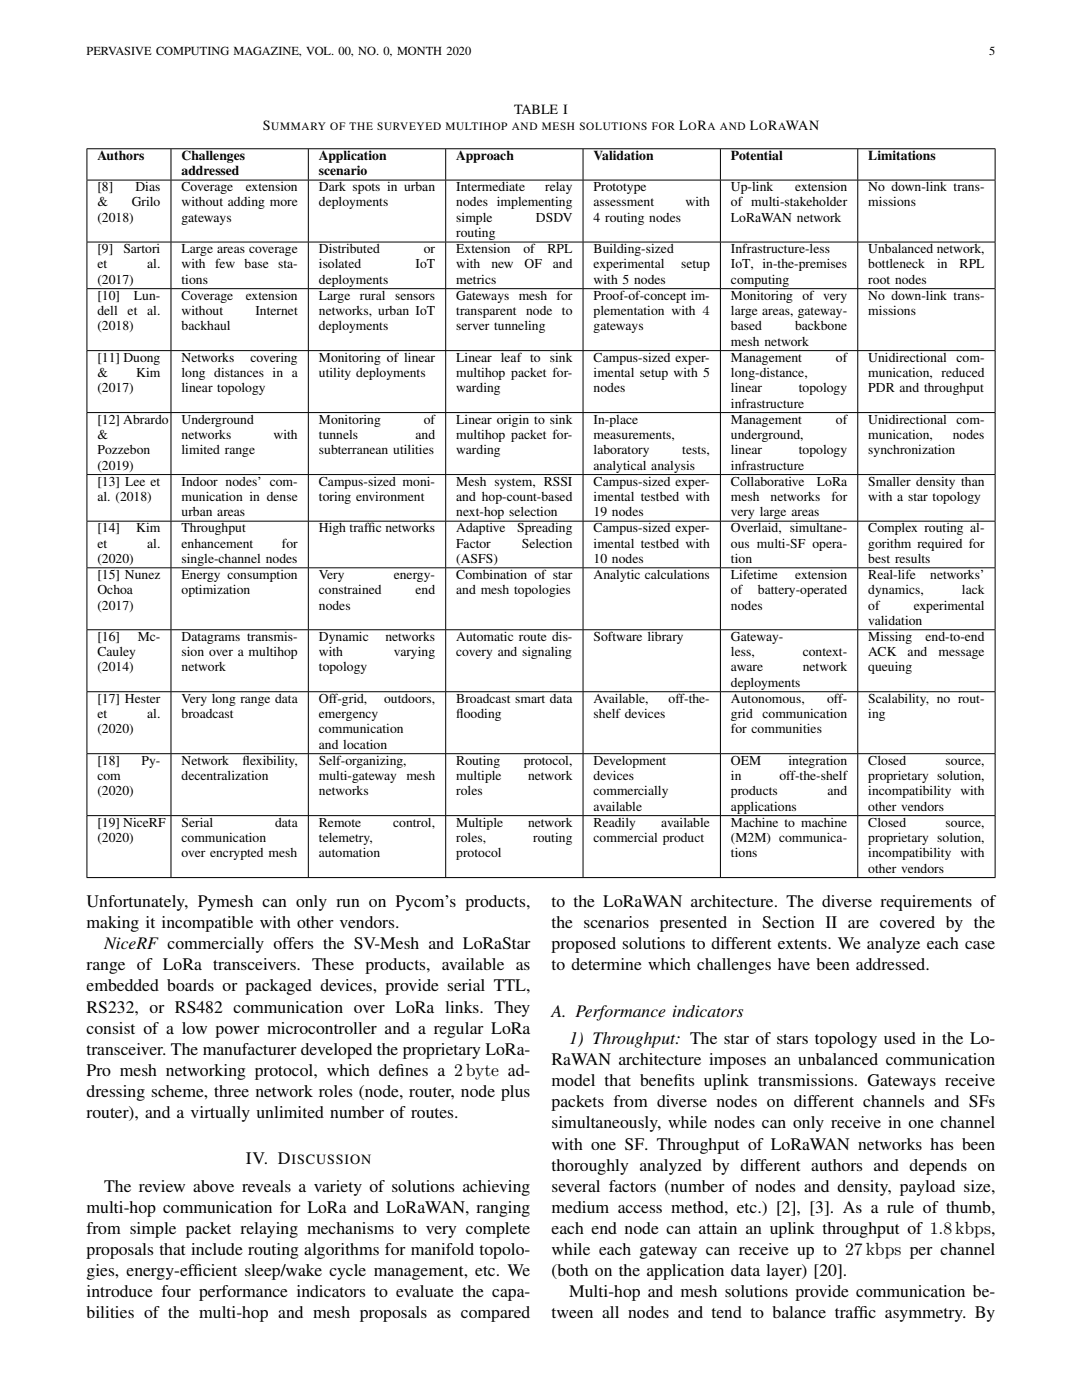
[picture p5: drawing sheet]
<svg xmlns="http://www.w3.org/2000/svg" width="216mm" height="279mm" viewBox="0 0 216 279" stroke-linecap="round" stroke-linejoin="round" font-family="sans-serif">
<defs><g id="words">
<g font-size="3.5">
<text x="17.3" y="181">Unfortunately, Pymesh can only run on Pycom’s products,</text>
<text x="17.3" y="185.2">making it incompatible with other vendors.</text>
<text x="110.1" y="181">to the LoRaWAN architecture. The diverse requirements of</text>
<text x="110.1" y="185.2">the scenarios presented in Section II are covered by the</text>
<text x="20.8" y="189.4">NiceRF commercially offers the SV-Mesh and LoRaStar</text>
<text x="110.1" y="189.4">proposed solutions to different extents. We analyze each case</text>
<text x="17.3" y="193.6">range of LoRa transceivers. These products, available as</text>
<text x="17.3" y="197.9">embedded boards or packaged devices, provide serial TTL,</text>
<text x="110.1" y="193.6">to determine which challenges have been addressed.</text>
<text x="17.3" y="202.1">RS232, or RS482 communication over LoRa links. They</text>
<text x="110.1" y="203">A. Performance indicators</text>
<text x="17.3" y="206.3">consist of a low power microcontroller and a regular LoRa</text>
<text x="113.6" y="208.3">1) Throughput: The star of stars topology used in the Lo-</text>
<text x="17.3" y="210.5">transceiver. The manufacturer developed the proprietary LoRa-</text>
<text x="17.3" y="214.7">Pro mesh networking protocol, which def</text>
<text x="78.9" y="214.7">ines a 2byte ad-</text>
<text x="110.1" y="212.5">RaWAN architecture imposes an unbalanced communication</text>
<text x="17.3" y="218.9">dressing scheme, three network roles (node, router, node plus</text>
<text x="110.1" y="216.8">model that benef</text>
<text x="110.1" y="221">packets from diverse nodes on different channels and SFs</text>
<text x="134.4" y="216.8">its uplink transmissions. Gateways receive</text>
<text x="17.3" y="223.2">router), and a virtually unlimited number of routes.</text>
<text x="110.1" y="225.2">simultaneously, while nodes can only receive in one channel</text>
<text x="49" y="232.3">IV. D</text>
<text x="110.1" y="229.4">with one SF. Throughput of LoRaWAN networks has been</text>
<text x="110.1" y="233.6">thoroughly analyzed by different authors and depends on</text>
<text x="20.8" y="237.8">The review above reveals a variety of solutions achieving</text>
<text x="110.1" y="237.8">several factors (number of nodes and density, payload size,</text>
<text x="17.3" y="242">multi-hop communication for LoRa and LoRaWAN, ranging</text>
<text x="110.1" y="242.1">medium access method, etc.) [2], [3]. As a rule of thumb,</text>
<text x="17.3" y="246.3">from simple packet relaying mechanisms to very complete</text>
<text x="17.3" y="250.5">proposals that include routing algorithms for manifold topolo-</text>
<text x="110.1" y="246.3">each end node can attain an uplink throughput of 1.8kbps,</text>
<text x="110.1" y="250.5">while each gateway can receive up to 27kbps per channel</text>
<text x="17.3" y="254.7">gies, energy-eff</text>
<text x="38.6" y="254.7">icient sleep/wake cycle management, etc. We</text>
<text x="110.1" y="254.7">(both on the application data layer) [20].</text>
<text x="17.3" y="258.9">introduce four performance indicators to evaluate the capa-</text>
<text x="17.3" y="263.1">bilities of the multi-hop and mesh proposals as compared</text>
<text x="110.1" y="263.1">tween all nodes and tend to balance traff</text>
<text x="113.6" y="258.9">Multi-hop and mesh solutions provide communication be-</text>
<text x="171.4" y="263.1">ic asymmetry. By</text>
</g>
<g font-size="2.8">
<text x="102.6" y="22.7">TABLE I</text>
<text x="52.4" y="25.9">S</text>
<text x="135.5" y="25.9">L R</text>
<text x="149.6" y="25.9">L R WAN</text>
<text x="58.2" y="232.3">ISCUSSION</text>
</g>
<g font-size="2.7">
<text x="19.4" y="31.9">Authors</text>
<text x="36.2" y="31.9">Challenges</text>
<text x="36.2" y="35">addressed</text>
<text x="63.6" y="31.9">Application</text>
<text x="63.6" y="35">scenario</text>
<text x="91" y="31.9">Approach</text>
<text x="118.4" y="31.9">Validation</text>
<text x="145.9" y="31.9">Potential</text>
<text x="173.3" y="31.9">Limitations</text>
<text x="19.4" y="38.1">[8]</text>
<text x="19.4" y="41.2">&amp;</text>
<text x="26.3" y="41.2">Grilo</text>
<text x="27" y="38.1">Dias</text>
<text x="36.2" y="38.1">Coverage</text>
<text x="36.2" y="41.2">without adding more</text>
<text x="49" y="38.1">extension</text>
<text x="63.6" y="38.1">Dark spots in urban</text>
<text x="63.6" y="41.2">deployments</text>
<text x="91" y="38.1">Intermediate</text>
<text x="91" y="41.2">nodes implementing</text>
<text x="108.8" y="38.1">relay</text>
<text x="118.4" y="38.1">Prototype</text>
<text x="118.4" y="41.2">assessment</text>
<text x="136.8" y="41.2">with</text>
<text x="145.9" y="38.1">Up-link</text>
<text x="145.9" y="41.2">of multi-stakeholder</text>
<text x="158.7" y="38.1">extension</text>
<text x="173.3" y="38.1">No down-link trans-</text>
<text x="173.3" y="41.2">missions</text>
<text x="19.4" y="44.3">(2018)</text>
<text x="36.2" y="44.3">gateways</text>
<text x="91" y="44.3">simple</text>
<text x="91" y="47.3">routing</text>
<text x="106.9" y="44.3">DSDV</text>
<text x="118.4" y="44.3">4 routing nodes</text>
<text x="145.9" y="44.3">LoRaWAN network</text>
<text x="19.4" y="50.5">[9]</text>
<text x="19.4" y="53.6">et</text>
<text x="24.6" y="50.5">Sartori</text>
<text x="29.4" y="53.6">al.</text>
<text x="36.2" y="50.5">Large areas coverage</text>
<text x="36.2" y="53.6">with few base sta-</text>
<text x="63.6" y="50.5">Distributed</text>
<text x="63.6" y="53.6">isolated</text>
<text x="82.9" y="53.6">IoT</text>
<text x="84.6" y="50.5">or</text>
<text x="91" y="50.5">Extension</text>
<text x="91" y="53.6">with</text>
<text x="98" y="53.6">new</text>
<text x="104.4" y="50.5">of</text>
<text x="104.7" y="53.6">OF</text>
<text x="109.3" y="50.5">RPL</text>
<text x="110.3" y="53.6">and</text>
<text x="118.4" y="50.5">Building-sized</text>
<text x="118.4" y="53.6">experimental</text>
<text x="135.9" y="53.6">setup</text>
<text x="145.9" y="50.5">Infrastructure-less</text>
<text x="145.9" y="53.6">IoT, in-the-premises</text>
<text x="173.3" y="50.5">Unbalanced network,</text>
<text x="173.3" y="53.6">bottleneck</text>
<text x="187" y="53.6">in</text>
<text x="191.5" y="53.6">RPL</text>
<text x="19.4" y="56.6">(2017)</text>
<text x="19.4" y="59.8">[10]</text>
<text x="26.7" y="59.8">Lun-</text>
<text x="36.2" y="56.6">tions</text>
<text x="36.2" y="59.8">Coverage</text>
<text x="49" y="59.8">extension</text>
<text x="63.6" y="56.6">deployments</text>
<text x="63.6" y="59.8">Large rural sensors</text>
<text x="91" y="56.6">metrics</text>
<text x="91" y="59.8">Gateways mesh for</text>
<text x="118.4" y="56.6">with 5 nodes</text>
<text x="118.4" y="59.8">Proof-of-concept im-</text>
<text x="145.9" y="56.6">computing</text>
<text x="145.9" y="59.8">Monitoring of very</text>
<text x="173.3" y="56.6">root nodes</text>
<text x="173.3" y="59.8">No down-link trans-</text>
<text x="19.4" y="62.9">dell</text>
<text x="19.4" y="65.9">(2018)</text>
<text x="25.5" y="62.9">et</text>
<text x="29.4" y="62.9">al.</text>
<text x="36.2" y="62.9">without</text>
<text x="36.2" y="65.9">backhaul</text>
<text x="51" y="62.9">Internet</text>
<text x="63.6" y="62.9">networks, urban IoT</text>
<text x="63.6" y="65.9">deployments</text>
<text x="91" y="62.9">transparent node to</text>
<text x="91" y="65.9">server tunneling</text>
<text x="118.4" y="62.9">plementation with 4</text>
<text x="118.4" y="65.9">gateways</text>
<text x="145.9" y="62.9">large areas, gateway-</text>
<text x="145.9" y="65.9">based</text>
<text x="158.6" y="65.9">backbone</text>
<text x="173.3" y="62.9">missions</text>
<text x="145.9" y="69">mesh network</text>
<text x="19.4" y="72.2">[11] Duong</text>
<text x="19.4" y="75.2">&amp;</text>
<text x="27.2" y="75.2">Kim</text>
<text x="36.2" y="72.2">Networks</text>
<text x="36.2" y="75.2">long distances in a</text>
<text x="50" y="72.2">covering</text>
<text x="63.6" y="72.2">Monitoring of linear</text>
<text x="63.6" y="75.2">utility deployments</text>
<text x="91" y="72.2">Linear leaf to sink</text>
<text x="91" y="75.2">multihop packet for-</text>
<text x="118.4" y="72.2">Campus-sized exper-</text>
<text x="118.4" y="75.2">imental setup with 5</text>
<text x="145.9" y="72.2">Management</text>
<text x="145.9" y="75.2">long-distance,</text>
<text x="166.8" y="72.2">of</text>
<text x="173.3" y="72.2">Unidirectional</text>
<text x="173.3" y="75.2">munication, reduced</text>
<text x="190.9" y="72.2">com-</text>
<text x="19.4" y="78.3">(2017)</text>
<text x="36.2" y="78.3">linear topology</text>
<text x="91" y="78.3">warding</text>
<text x="118.4" y="78.3">nodes</text>
<text x="145.9" y="78.3">linear</text>
<text x="145.9" y="81.4">infrastructure</text>
<text x="159.4" y="78.3">topology</text>
<text x="173.3" y="78.3">PDR and throughput</text>
<text x="19.4" y="84.5">[12] Abrardo</text>
<text x="19.4" y="87.6">&amp;</text>
<text x="36.2" y="84.5">Underground</text>
<text x="36.2" y="87.6">networks</text>
<text x="54.6" y="87.6">with</text>
<text x="63.6" y="84.5">Monitoring</text>
<text x="63.6" y="87.6">tunnels</text>
<text x="82.9" y="87.6">and</text>
<text x="84.6" y="84.5">of</text>
<text x="91" y="84.5">Linear origin to sink</text>
<text x="91" y="87.6">multihop packet for-</text>
<text x="118.4" y="84.5">In-place</text>
<text x="118.4" y="87.6">measurements,</text>
<text x="145.9" y="84.5">Management</text>
<text x="145.9" y="87.6">underground,</text>
<text x="166.8" y="84.5">of</text>
<text x="173.3" y="84.5">Unidirectional</text>
<text x="173.3" y="87.6">munication,</text>
<text x="190.1" y="87.6">nodes</text>
<text x="190.9" y="84.5">com-</text>
<text x="19.4" y="90.7">Pozzebon</text>
<text x="19.4" y="93.7">(2019)</text>
<text x="36.2" y="90.7">limited range</text>
<text x="63.6" y="90.7">subterranean utilities</text>
<text x="91" y="90.7">warding</text>
<text x="118.4" y="90.7">laboratory</text>
<text x="118.4" y="93.7">analytical analysis</text>
<text x="136.1" y="90.7">tests,</text>
<text x="145.9" y="90.7">linear</text>
<text x="145.9" y="93.7">infrastructure</text>
<text x="159.4" y="90.7">topology</text>
<text x="173.3" y="90.7">synchronization</text>
<text x="19.4" y="96.9">[13] Lee et</text>
<text x="19.4" y="100">al. (2018)</text>
<text x="36.2" y="96.9">Indoor nodes’ com-</text>
<text x="36.2" y="100">munication in dense</text>
<text x="63.6" y="96.9">Campus-sized moni-</text>
<text x="63.6" y="100">toring environment</text>
<text x="91" y="96.9">Mesh system, RSSI</text>
<text x="91" y="100">and hop-count-based</text>
<text x="118.4" y="96.9">Campus-sized exper-</text>
<text x="118.4" y="100">imental testbed with</text>
<text x="145.9" y="96.9">Collaborative</text>
<text x="145.9" y="100">mesh</text>
<text x="153.8" y="100">networks</text>
<text x="163" y="96.9">LoRa</text>
<text x="165.9" y="100">for</text>
<text x="173.3" y="96.9">Smaller density than</text>
<text x="173.3" y="100">with a star topology</text>
<text x="19.4" y="106.2">[14]</text>
<text x="27.2" y="106.2">Kim</text>
<text x="36.2" y="103">urban areas</text>
<text x="36.2" y="106.2">Throughput</text>
<text x="63.6" y="106.2">High traff</text>
<text x="73.5" y="106.2">ic networks</text>
<text x="91" y="103">next-hop selection</text>
<text x="91" y="106.2">Adaptive</text>
<text x="103.2" y="106.2">Spreading</text>
<text x="118.4" y="103">19 nodes</text>
<text x="118.4" y="106.2">Campus-sized exper-</text>
<text x="145.9" y="103">very large areas</text>
<text x="145.9" y="106.2">Overlaid, simultane-</text>
<text x="173.3" y="106.2">Complex routing al-</text>
<text x="19.4" y="109.3">et</text>
<text x="19.4" y="112.3">(2020)</text>
<text x="29.4" y="109.3">al.</text>
<text x="36.2" y="109.3">enhancement</text>
<text x="36.2" y="112.3">single-channel nodes</text>
<text x="56.3" y="109.3">for</text>
<text x="91" y="109.3">Factor</text>
<text x="91" y="112.3">(ASFS)</text>
<text x="104.1" y="109.3">Selection</text>
<text x="118.4" y="109.3">imental testbed with</text>
<text x="118.4" y="112.3">10 nodes</text>
<text x="145.9" y="109.3">ous multi-SF opera-</text>
<text x="145.9" y="112.3">tion</text>
<text x="173.3" y="109.3">gorithm required for</text>
<text x="173.3" y="112.3">best results</text>
<text x="19.4" y="115.5">[15] Nunez</text>
<text x="19.4" y="118.6">Ochoa</text>
<text x="36.2" y="115.5">Energy consumption</text>
<text x="36.2" y="118.6">optimization</text>
<text x="63.6" y="115.5">Very</text>
<text x="63.6" y="118.6">constrained</text>
<text x="78.6" y="115.5">energy-</text>
<text x="82.9" y="118.6">end</text>
<text x="91" y="115.5">Combination of star</text>
<text x="91" y="118.6">and mesh topologies</text>
<text x="118.4" y="115.5">Analytic calculations</text>
<text x="145.9" y="115.5">Lifetime</text>
<text x="145.9" y="118.6">of</text>
<text x="151.2" y="118.6">battery-operated</text>
<text x="158.7" y="115.5">extension</text>
<text x="173.3" y="115.5">Real-life</text>
<text x="173.3" y="118.6">dynamics,</text>
<text x="185.6" y="115.5">networks’</text>
<text x="191.9" y="118.6">lack</text>
<text x="19.4" y="121.6">(2017)</text>
<text x="63.6" y="121.6">nodes</text>
<text x="145.9" y="121.6">nodes</text>
<text x="173.3" y="121.6">of</text>
<text x="173.3" y="124.7">validation</text>
<text x="182.3" y="121.6">experimental</text>
<text x="19.4" y="127.9">[16]</text>
<text x="19.4" y="130.9">Cauley</text>
<text x="27.5" y="127.9">Mc-</text>
<text x="36.2" y="127.9">Datagrams transmis-</text>
<text x="36.2" y="130.9">sion over a multihop</text>
<text x="63.6" y="127.9">Dynamic</text>
<text x="63.6" y="130.9">with</text>
<text x="76.9" y="127.9">networks</text>
<text x="78.6" y="130.9">varying</text>
<text x="91" y="127.9">Automatic route dis-</text>
<text x="91" y="130.9">covery and signaling</text>
<text x="118.4" y="127.9">Software library</text>
<text x="145.9" y="127.9">Gateway-</text>
<text x="145.9" y="130.9">less,</text>
<text x="160.2" y="130.9">context-</text>
<text x="173.3" y="127.9">Missing</text>
<text x="173.3" y="130.9">ACK</text>
<text x="181.1" y="130.9">and</text>
<text x="184.7" y="127.9">end-to-end</text>
<text x="187.3" y="130.9">message</text>
<text x="19.4" y="134">(2014)</text>
<text x="36.2" y="134">network</text>
<text x="63.6" y="134">topology</text>
<text x="145.9" y="134">aware</text>
<text x="145.9" y="137.1">deployments</text>
<text x="160.2" y="134">network</text>
<text x="173.3" y="134">queuing</text>
<text x="19.4" y="140.3">[17] Hester</text>
<text x="19.4" y="143.3">et</text>
<text x="29.4" y="143.3">al.</text>
<text x="36.2" y="140.3">Very long range data</text>
<text x="36.2" y="143.3">broadcast</text>
<text x="63.6" y="140.3">Off-grid,</text>
<text x="63.6" y="143.3">emergency</text>
<text x="76.6" y="140.3">outdoors,</text>
<text x="91" y="140.3">Broadcast smart data</text>
<text x="91" y="143.3">f</text>
<text x="91" y="143.3">looding</text>
<text x="118.4" y="140.3">Available,</text>
<text x="118.4" y="143.3">shelf devices</text>
<text x="133.4" y="140.3">off-the-</text>
<text x="145.9" y="140.3">Autonomous,</text>
<text x="145.9" y="143.3">grid</text>
<text x="152.1" y="143.3">communication</text>
<text x="165" y="140.3">off-</text>
<text x="173.3" y="140.3">Scalability, no rout-</text>
<text x="173.3" y="143.3">ing</text>
<text x="19.4" y="146.4">(2020)</text>
<text x="63.6" y="146.4">communication</text>
<text x="63.6" y="149.4">and location</text>
<text x="145.9" y="146.4">for communities</text>
<text x="19.4" y="152.6">[18]</text>
<text x="19.4" y="155.7">com</text>
<text x="28.2" y="152.6">Py-</text>
<text x="36.2" y="152.6">Network</text>
<text x="36.2" y="155.7">decentralization</text>
<text x="48.4" y="152.6">f</text>
<text x="48.4" y="152.6">lexibility,</text>
<text x="63.6" y="152.6">Self-organizing,</text>
<text x="63.6" y="155.7">multi-gateway mesh</text>
<text x="91" y="152.6">Routing</text>
<text x="91" y="155.7">multiple</text>
<text x="104.5" y="152.6">protocol,</text>
<text x="105.4" y="155.7">network</text>
<text x="118.4" y="152.6">Development</text>
<text x="118.4" y="155.7">devices</text>
<text x="145.9" y="152.6">OEM</text>
<text x="145.9" y="155.7">in</text>
<text x="155.5" y="155.7">off-the-shelf</text>
<text x="157.3" y="152.6">integration</text>
<text x="173.3" y="152.6">Closed</text>
<text x="173.3" y="155.7">proprietary solution,</text>
<text x="188.7" y="152.6">source,</text>
<text x="19.4" y="158.7">(2020)</text>
<text x="63.6" y="158.7">networks</text>
<text x="91" y="158.7">roles</text>
<text x="118.4" y="158.7">commercially</text>
<text x="118.4" y="161.8">available</text>
<text x="145.9" y="158.7">products</text>
<text x="145.9" y="161.8">applications</text>
<text x="165.1" y="158.7">and</text>
<text x="173.3" y="158.7">incompatibility with</text>
<text x="173.3" y="161.8">other vendors</text>
<text x="19.4" y="165">[19] NiceRF</text>
<text x="36.2" y="165">Serial</text>
<text x="54.9" y="165">data</text>
<text x="63.6" y="165">Remote</text>
<text x="78.5" y="165">control,</text>
<text x="91" y="165">Multiple</text>
<text x="105.4" y="165">network</text>
<text x="118.4" y="165">Readily</text>
<text x="132" y="165">available</text>
<text x="145.9" y="165">Machine to machine</text>
<text x="173.3" y="165">Closed</text>
<text x="188.7" y="165">source,</text>
<text x="19.4" y="168">(2020)</text>
<text x="36.2" y="168">communication</text>
<text x="36.2" y="171.1">over encrypted mesh</text>
<text x="63.6" y="168">telemetry,</text>
<text x="63.6" y="171.1">automation</text>
<text x="91" y="168">roles,</text>
<text x="91" y="171.1">protocol</text>
<text x="106.4" y="168">routing</text>
<text x="118.4" y="168">commercial product</text>
<text x="145.9" y="168">(M2M) communica-</text>
<text x="145.9" y="171.1">tions</text>
<text x="173.3" y="168">proprietary solution,</text>
<text x="173.3" y="171.1">incompatibility with</text>
<text x="173.3" y="174.2">other vendors</text>
</g>
<g font-size="2.5">
<text x="17.3" y="11">PERVASIVE COMPUTING MAGAZINE, VOL. 00, NO. 0, MONTH 2020</text>
<text x="197.4" y="11">5</text>
</g>
<g font-size="2.2">
<text x="54.1" y="25.9">UMMARY OF THE SURVEYED MULTIHOP AND MESH SOLUTIONS FOR</text>
<text x="137.4" y="25.9">O</text>
<text x="141.2" y="25.9">A AND</text>
<text x="151.5" y="25.9">O</text>
<text x="155.3" y="25.9">A</text>
</g>
</g></defs>
<g fill="none" stroke="#000" stroke-width=".2">
<path d="M17.3 29.7h181.3M17.3 35.9h181.3M17.3 36v12.2M17.3 29.8v6.1M34.1 29.8v6.1M34.1 36v12.2M61.5 29.8v6.1M61.5 36v12.2M88.9 29.8v6.1M88.9 36v12.2M116.3 29.8v6.1M116.3 36v12.2"/>
<path d="M143.8 29.8v6.1M143.8 36v12.2M171.2 29.8v6.1M171.2 36v12.2M198.6 29.8v6.1M198.6 36v12.2M17.3 48.3h181.3M17.3 57.6h181.3M17.3 48.4v9.1M17.3 57.7v12.2M34.1 48.4v9.1M34.1 57.7v12.2"/>
<path d="M61.5 48.4v9.1M61.5 57.7v12.2M88.9 48.4v9.1M88.9 57.7v12.2M116.3 48.4v9.1M116.3 57.7v12.2M143.8 48.4v9.1M143.8 57.7v12.2M171.2 48.4v9.1M171.2 57.7v12.2M198.6 48.4v9.1M198.6 57.7v12.2"/>
<path d="M17.3 70h181.3M17.3 70v12.3M34.1 70v12.3M61.5 70v12.3M88.9 70v12.3M116.3 70v12.3M143.8 70v12.3M171.2 70v12.3M198.6 70v12.3M17.3 82.3h181.3M17.3 94.7h181.3M17.3 82.4v12.2"/>
<path d="M17.3 94.8v9.1M34.1 82.4v12.2M34.1 94.8v9.1M61.5 82.4v12.2M61.5 94.8v9.1M88.9 82.4v12.2M88.9 94.8v9.1M116.3 82.4v12.2M116.3 94.8v9.1M143.8 82.4v12.2M143.8 94.8v9.1M171.2 82.4v12.2"/>
<path d="M171.2 94.8v9.1M198.6 82.4v12.2M198.6 94.8v9.1M17.3 104h181.3M17.3 113.3h181.3M17.3 104.1v9.2M17.3 113.4v12.2M34.1 104.1v9.2M34.1 113.4v12.2M61.5 104.1v9.2M61.5 113.4v12.2M88.9 104.1v9.2"/>
<path d="M88.9 113.4v12.2M116.3 104.1v9.2M116.3 113.4v12.2M143.8 104.1v9.2M143.8 113.4v12.2M171.2 104.1v9.2M171.2 113.4v12.2M198.6 104.1v9.2M198.6 113.4v12.2M17.3 125.7h181.3M17.3 138h181.3M17.3 125.8v12.2"/>
<path d="M17.3 138.1v12.2M34.1 125.8v12.2M34.1 138.1v12.2M61.5 125.8v12.2M61.5 138.1v12.2M88.9 125.8v12.2M88.9 138.1v12.2M116.3 125.8v12.2M116.3 138.1v12.2M143.8 125.8v12.2M143.8 138.1v12.2M171.2 125.8v12.2"/>
<path d="M171.2 138.1v12.2M198.6 125.8v12.2M198.6 138.1v12.2M17.3 150.4h181.3M17.3 150.5v12.2M34.1 150.5v12.2M61.5 150.5v12.2M88.9 150.5v12.2M116.3 150.5v12.2M143.8 150.5v12.2M171.2 150.5v12.2M198.6 150.5v12.2"/>
<path d="M17.3 162.8h181.3M17.3 175.1h181.3M17.3 162.8v12.3M34.1 162.8v12.3M61.5 162.8v12.3M88.9 162.8v12.3M116.3 162.8v12.3M143.8 162.8v12.3M171.2 162.8v12.3M198.6 162.8v12.3"/>
</g>
<use href="#words"/>
</svg>
